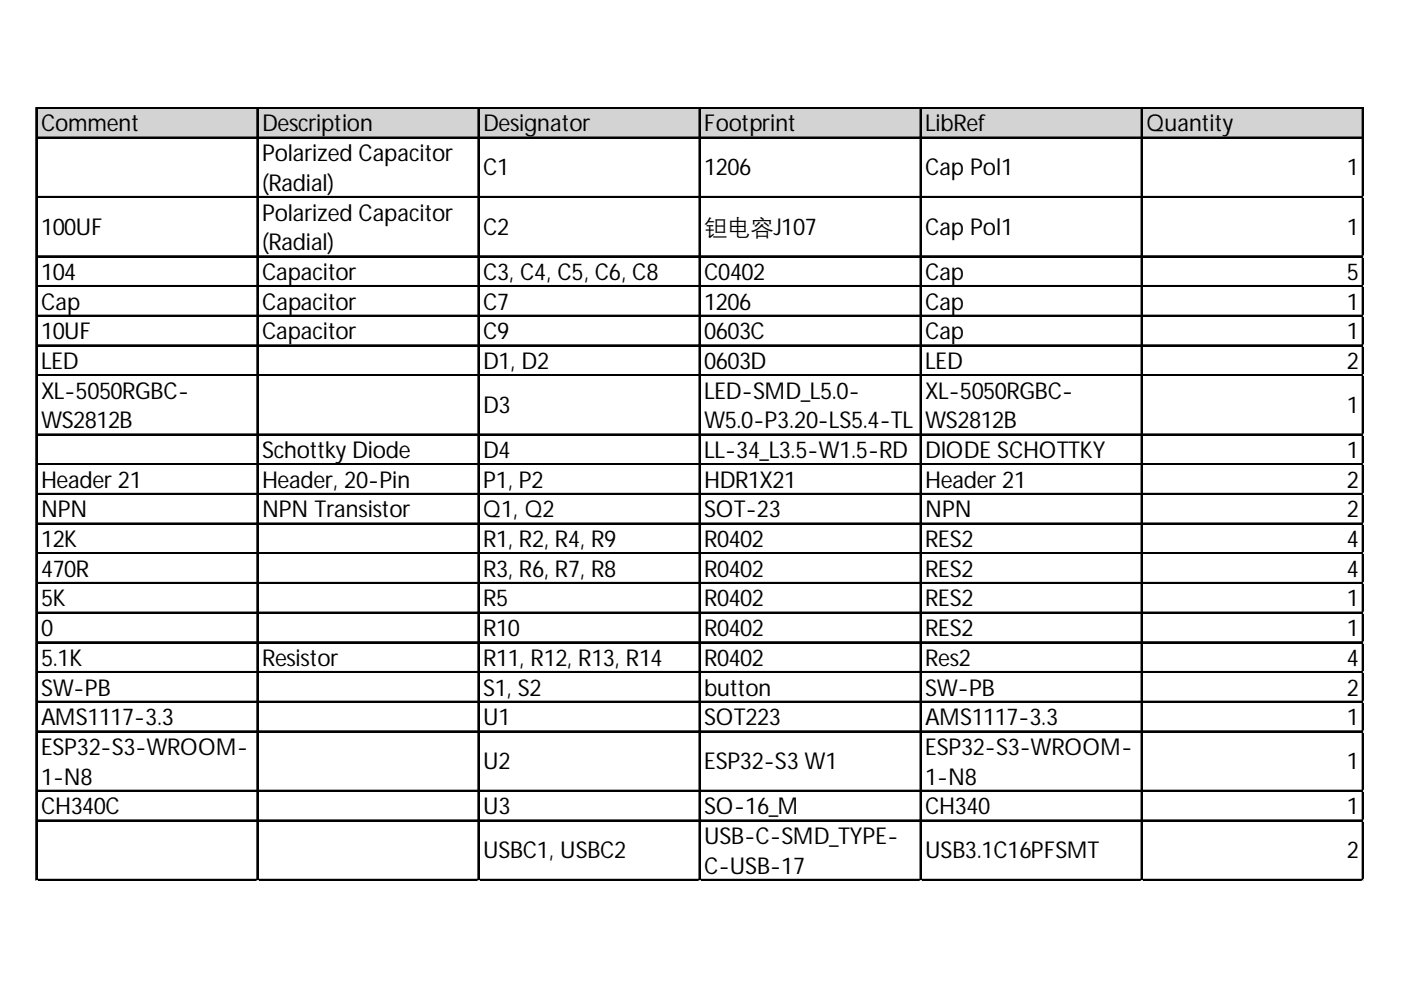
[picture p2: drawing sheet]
<svg xmlns="http://www.w3.org/2000/svg" width="297mm" height="210mm" viewBox="0 0 297 210" stroke-linecap="round" stroke-linejoin="round" font-family="sans-serif">
<defs><g id="words">
<g font-size="4.9">
<text x="8.7" y="27.9">Comment</text>
<text x="55.6" y="27.9">Description</text>
<text x="102.4" y="27.9">Designator</text>
<text x="149.3" y="27.9">Footprint</text>
<text x="196.2" y="27.9">LibRef</text>
<text x="243.1" y="27.9">Quantity</text>
<text x="55.6" y="34.2">Polarized Capacitor</text>
<text x="55.6" y="40.5">(Radial)</text>
<text x="102.4" y="37.2">C1</text>
<text x="149.3" y="37.2">1206</text>
<text x="196.2" y="37.2">Cap Pol1</text>
<text x="285.5" y="37.2">1</text>
<text x="55.6" y="46.8">Polarized Capacitor</text>
<text x="8.7" y="49.8">100UF</text>
<text x="55.6" y="53">(Radial)</text>
<text x="102.4" y="49.8">C2</text>
<text x="149.3" y="49.8">钽电容J107</text>
<text x="196.2" y="49.8">Cap Pol1</text>
<text x="285.5" y="49.8">1</text>
<text x="8.7" y="59.3">104</text>
<text x="55.6" y="59.3">Capacitor</text>
<text x="102.4" y="59.3">C3, C4, C5, C6, C8</text>
<text x="149.3" y="59.3">C0402</text>
<text x="196.2" y="59.3">Cap</text>
<text x="285.5" y="59.3">5</text>
<text x="8.7" y="65.6">Cap</text>
<text x="55.6" y="65.6">Capacitor</text>
<text x="102.4" y="65.6">C7</text>
<text x="149.3" y="65.6">1206</text>
<text x="196.2" y="65.6">Cap</text>
<text x="285.5" y="65.6">1</text>
<text x="8.7" y="71.9">10UF</text>
<text x="55.6" y="71.9">Capacitor</text>
<text x="102.4" y="71.9">C9</text>
<text x="149.3" y="71.9">0603C</text>
<text x="196.2" y="71.9">Cap</text>
<text x="285.5" y="71.9">1</text>
<text x="8.7" y="78.2">LED</text>
<text x="102.4" y="78.2">D1, D2</text>
<text x="149.3" y="78.2">0603D</text>
<text x="196.2" y="78.2">LED</text>
<text x="285.5" y="78.2">2</text>
<text x="8.7" y="84.5">XL-5050RGBC-</text>
<text x="102.4" y="87.5">D3</text>
<text x="149.3" y="84.5">LED-SMD_L5.0-</text>
<text x="196.2" y="84.5">XL-5050RGBC-</text>
<text x="285.5" y="87.5">1</text>
<text x="8.7" y="90.8">WS2812B</text>
<text x="149.3" y="90.8">W5.0-P3.20-LS5.4-TL</text>
<text x="196.2" y="90.8">WS2812B</text>
<text x="55.6" y="97.1">Schottky Diode</text>
<text x="102.4" y="97.1">D4</text>
<text x="149.3" y="97.1">LL-34_L3.5-W1.5-RD</text>
<text x="196.2" y="97.1">DIODE SCHOTTKY</text>
<text x="285.5" y="97.1">1</text>
<text x="8.7" y="103.4">Header 21</text>
<text x="55.6" y="103.4">Header, 20-Pin</text>
<text x="102.4" y="103.4">P1, P2</text>
<text x="149.3" y="103.4">HDR1X21</text>
<text x="196.2" y="103.4">Header 21</text>
<text x="285.5" y="103.4">2</text>
<text x="8.7" y="109.7">NPN</text>
<text x="55.6" y="109.7">NPN Transistor</text>
<text x="102.4" y="109.7">Q1, Q2</text>
<text x="149.3" y="109.7">SOT-23</text>
<text x="196.2" y="109.7">NPN</text>
<text x="285.5" y="109.7">2</text>
<text x="8.7" y="116">12K</text>
<text x="102.4" y="116">R1, R2, R4, R9</text>
<text x="149.3" y="116">R0402</text>
<text x="196.2" y="116">RES2</text>
<text x="285.5" y="116">4</text>
<text x="8.7" y="122.3">470R</text>
<text x="102.4" y="122.3">R3, R6, R7, R8</text>
<text x="149.3" y="122.3">R0402</text>
<text x="196.2" y="122.3">RES2</text>
<text x="285.5" y="122.3">4</text>
<text x="8.7" y="128.6">5K</text>
<text x="102.4" y="128.6">R5</text>
<text x="149.3" y="128.6">R0402</text>
<text x="196.2" y="128.6">RES2</text>
<text x="285.5" y="128.6">1</text>
<text x="8.7" y="134.9">0</text>
<text x="102.4" y="134.9">R10</text>
<text x="149.3" y="134.9">R0402</text>
<text x="196.2" y="134.9">RES2</text>
<text x="285.5" y="134.9">1</text>
<text x="8.7" y="141.2">5.1K</text>
<text x="55.6" y="141.2">Resistor</text>
<text x="102.4" y="141.2">R11, R12, R13, R14</text>
<text x="149.3" y="141.2">R0402</text>
<text x="196.2" y="141.2">Res2</text>
<text x="285.5" y="141.2">4</text>
<text x="8.7" y="147.5">SW-PB</text>
<text x="102.4" y="147.5">S1, S2</text>
<text x="149.3" y="147.5">button</text>
<text x="196.2" y="147.5">SW-PB</text>
<text x="285.5" y="147.5">2</text>
<text x="8.7" y="153.8">AMS1117-3.3</text>
<text x="102.4" y="153.8">U1</text>
<text x="149.3" y="153.8">SOT223</text>
<text x="196.2" y="153.8">AMS1117-3.3</text>
<text x="285.5" y="153.8">1</text>
<text x="8.7" y="160.1">ESP32-S3-WROOM-</text>
<text x="196.2" y="160.1">ESP32-S3-WROOM-</text>
<text x="8.7" y="166.4">1-N8</text>
<text x="102.4" y="163.1">U2</text>
<text x="149.3" y="163.1">ESP32-S3 W1</text>
<text x="196.2" y="166.4">1-N8</text>
<text x="285.5" y="163.1">1</text>
<text x="8.7" y="172.7">CH340C</text>
<text x="102.4" y="172.7">U3</text>
<text x="149.3" y="172.7">SO-16_M</text>
<text x="196.2" y="172.7">CH340</text>
<text x="285.5" y="172.7">1</text>
<text x="149.3" y="179">USB-C-SMD_TYPE-</text>
<text x="102.4" y="182">USBC1, USBC2</text>
<text x="149.3" y="185.2">C-USB-17</text>
<text x="196.2" y="182">USB3.1C16PFSMT</text>
<text x="285.5" y="182">2</text>
</g>
</g></defs>
<path d="M7.8 23h281.4v6.4h-281.4z" fill="#d3d3d3"/>
<g fill="none" stroke="#000" stroke-width=".27">
<path d="M7.6 22.8v163.9M7.7 22.8v163.9M7.9 22.8h281.2M7.9 22.9h281.2M7.9 29.1h281.2M7.9 29.2h281.2M54.5 23.1v163.6M54.6 23.1v163.6M101.4 23.1v163.6M101.5 23.1v163.6M148.2 23.1v163.6M148.4 23.1v163.6"/>
<path d="M195.1 23.1v163.6M195.2 23.1v163.6M242 23.1v163.6M242.1 23.1v163.6M288.8 23.1v163.6M289 23.1v163.6M7.9 41.7h281.2M7.9 41.8h281.2M7.9 54.3h281.2M7.9 54.4h281.2M7.9 60.6h281.2M7.9 60.7h281.2"/>
<path d="M7.9 66.8h281.2M7.9 67h281.2M7.9 73.1h281.2M7.9 73.3h281.2M7.9 79.4h281.2M7.9 79.6h281.2M7.9 92h281.2M7.9 92.2h281.2M7.9 98.3h281.2M7.9 98.5h281.2M7.9 104.6h281.2M7.9 104.8h281.2"/>
<path d="M7.9 110.9h281.2M7.9 111.1h281.2M7.9 117.2h281.2M7.9 117.3h281.2M7.9 123.5h281.2M7.9 123.6h281.2M7.9 129.8h281.2M7.9 129.9h281.2M7.9 136.1h281.2M7.9 136.2h281.2M7.9 142.4h281.2M7.9 142.5h281.2"/>
<path d="M7.9 148.7h281.2M7.9 148.8h281.2M7.9 155h281.2M7.9 155.1h281.2M7.9 167.6h281.2M7.9 167.7h281.2M7.9 173.9h281.2M7.9 174h281.2M7.9 186.5h281.2M7.9 186.6h281.2"/>
</g>
<path d="M7.6 186.7v.1" fill="none" stroke="#d4d4d4" stroke-width=".27"/>
<path d="M7.6 186.7l.3 .1z" fill="#d4d4d4"/>
<path d="M54.5 186.7v.1" fill="none" stroke="#d4d4d4" stroke-width=".27"/>
<path d="M54.5 186.7l.3 .1z" fill="#d4d4d4"/>
<path d="M101.4 186.7v.1" fill="none" stroke="#d4d4d4" stroke-width=".27"/>
<path d="M101.4 186.7l.2 .1z" fill="#d4d4d4"/>
<path d="M148.2 186.7v.1" fill="none" stroke="#d4d4d4" stroke-width=".27"/>
<path d="M148.2 186.7l.3 .1z" fill="#d4d4d4"/>
<path d="M195.1 186.7v.1" fill="none" stroke="#d4d4d4" stroke-width=".27"/>
<path d="M195.1 186.7l.3 .1z" fill="#d4d4d4"/>
<path d="M242 186.7v.1" fill="none" stroke="#d4d4d4" stroke-width=".27"/>
<path d="M242 186.7l.2 .1z" fill="#d4d4d4"/>
<path d="M288.8 186.7v.1" fill="none" stroke="#d4d4d4" stroke-width=".27"/>
<path d="M288.8 186.7l.3 .1z" fill="#d4d4d4"/>
<path d="M289.1 41.7h.1" fill="none" stroke="#d4d4d4" stroke-width=".27"/>
<path d="M289.1 41.7l.1 .2z" fill="#d4d4d4"/>
<path d="M289.1 54.3h.1" fill="none" stroke="#d4d4d4" stroke-width=".27"/>
<path d="M289.1 54.3l.1 .2z" fill="#d4d4d4"/>
<path d="M289.1 60.6h.1" fill="none" stroke="#d4d4d4" stroke-width=".27"/>
<path d="M289.1 60.6l.1 .2z" fill="#d4d4d4"/>
<path d="M289.1 66.8h.1" fill="none" stroke="#d4d4d4" stroke-width=".27"/>
<path d="M289.1 66.8l.1 .3z" fill="#d4d4d4"/>
<path d="M289.1 73.1h.1" fill="none" stroke="#d4d4d4" stroke-width=".27"/>
<path d="M289.1 73.1l.1 .3z" fill="#d4d4d4"/>
<path d="M289.1 79.4h.1" fill="none" stroke="#d4d4d4" stroke-width=".27"/>
<path d="M289.1 79.4l.1 .3z" fill="#d4d4d4"/>
<path d="M289.1 92h.1" fill="none" stroke="#d4d4d4" stroke-width=".27"/>
<path d="M289.1 92l.1 .3z" fill="#d4d4d4"/>
<path d="M289.1 98.3h.1" fill="none" stroke="#d4d4d4" stroke-width=".27"/>
<path d="M289.1 98.3l.1 .3z" fill="#d4d4d4"/>
<path d="M289.1 104.6h.1" fill="none" stroke="#d4d4d4" stroke-width=".27"/>
<path d="M289.1 104.6l.1 .3z" fill="#d4d4d4"/>
<path d="M289.1 110.9h.1" fill="none" stroke="#d4d4d4" stroke-width=".27"/>
<path d="M289.1 110.9l.1 .3z" fill="#d4d4d4"/>
<path d="M289.1 117.2h.1" fill="none" stroke="#d4d4d4" stroke-width=".27"/>
<path d="M289.1 117.2l.1 .3z" fill="#d4d4d4"/>
<path d="M289.1 123.5h.1" fill="none" stroke="#d4d4d4" stroke-width=".27"/>
<path d="M289.1 123.5l.1 .3z" fill="#d4d4d4"/>
<path d="M289.1 129.8h.1" fill="none" stroke="#d4d4d4" stroke-width=".27"/>
<path d="M289.1 129.8l.1 .3z" fill="#d4d4d4"/>
<path d="M289.1 136.1h.1" fill="none" stroke="#d4d4d4" stroke-width=".27"/>
<path d="M289.1 136.1l.1 .3z" fill="#d4d4d4"/>
<path d="M289.1 142.4h.1" fill="none" stroke="#d4d4d4" stroke-width=".27"/>
<path d="M289.1 142.4l.1 .3z" fill="#d4d4d4"/>
<path d="M289.1 148.7h.1" fill="none" stroke="#d4d4d4" stroke-width=".27"/>
<path d="M289.1 148.7l.1 .3z" fill="#d4d4d4"/>
<path d="M289.1 155h.1" fill="none" stroke="#d4d4d4" stroke-width=".27"/>
<path d="M289.1 155l.1 .3z" fill="#d4d4d4"/>
<path d="M289.1 167.6h.1" fill="none" stroke="#d4d4d4" stroke-width=".27"/>
<path d="M289.1 167.6l.1 .2z" fill="#d4d4d4"/>
<path d="M289.1 173.9h.1" fill="none" stroke="#d4d4d4" stroke-width=".27"/>
<path d="M289.1 173.9l.1 .2z" fill="#d4d4d4"/>
<path d="M289.1 186.5h.1" fill="none" stroke="#d4d4d4" stroke-width=".27"/>
<path d="M289.1 186.5l.1 .2z" fill="#d4d4d4"/>
<use href="#words"/>
</svg>
